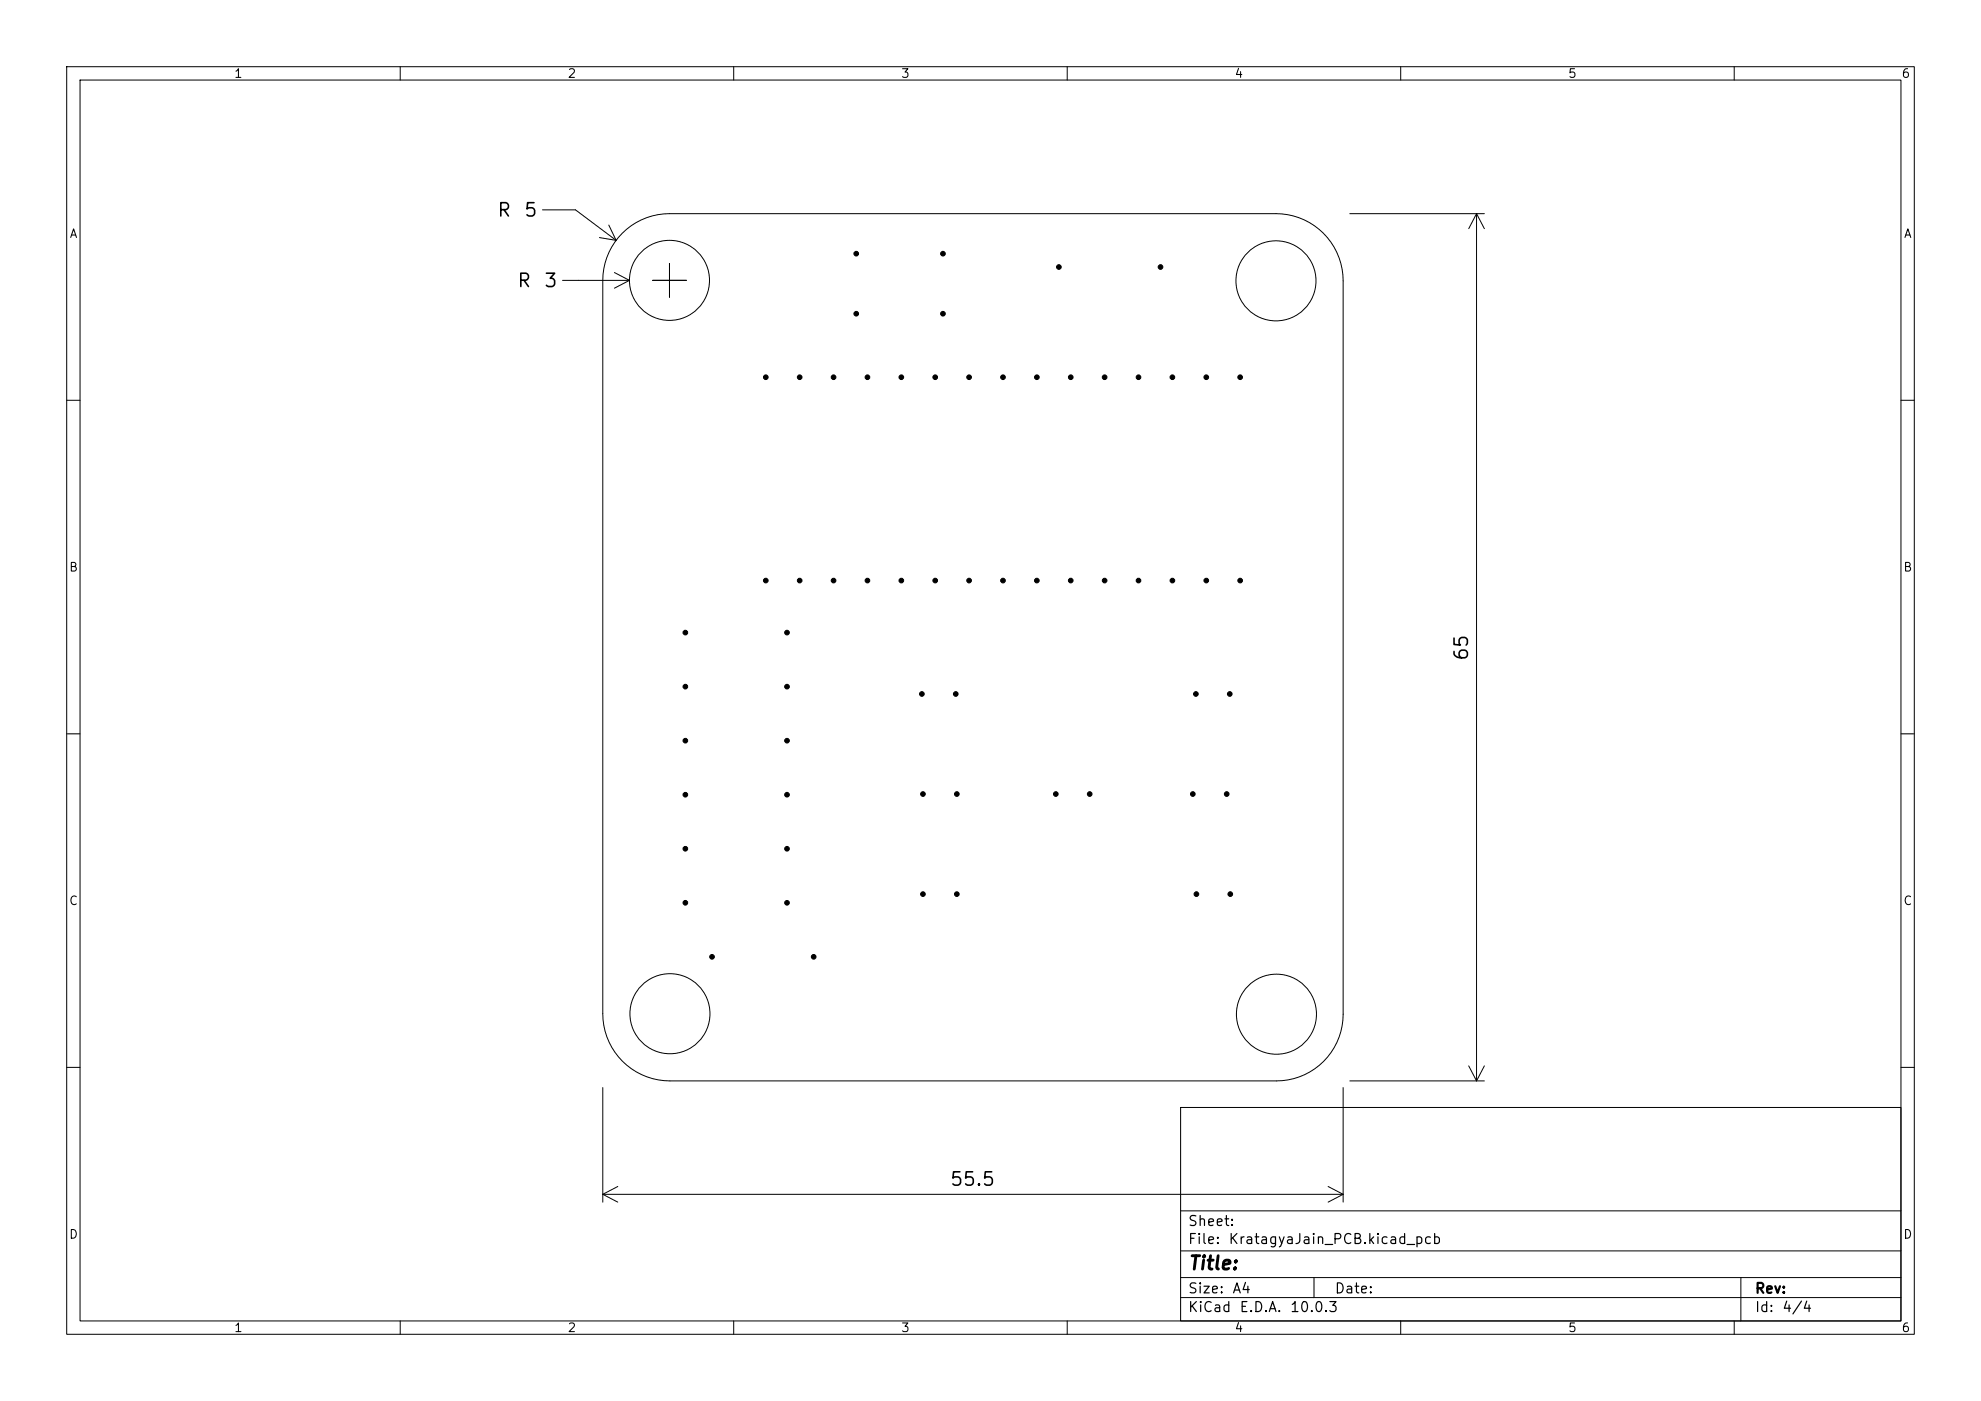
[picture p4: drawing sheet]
<svg xmlns="http://www.w3.org/2000/svg" width="297mm" height="210mm" viewBox="0 0 297 210" stroke-linecap="round" stroke-linejoin="round" font-family="sans-serif">
<defs><g id="words">
<g font-size="2">
<text x="74.4" y="33">R</text>
<text x="78.4" y="33">5</text>
<text x="77.4" y="43.6">R</text>
<text x="81.4" y="43.6">3</text>
<text x="220.6" y="99.2" transform="rotate(-90 220.6 99.2)">65</text>
<text x="142.3" y="178.3">55.5</text>
<text x="178" y="190.8">Title:</text>
</g>
<g font-size="1.5">
<text x="178" y="184.2">Sheet:</text>
<text x="178" y="186.9">File:</text>
<text x="184.1" y="186.9">KratagyaJain_PCB.kicad_pcb</text>
<text x="178" y="197.1">KiCad</text>
<text x="178" y="194.3">Size:</text>
<text x="184.7" y="194.3">A4</text>
<text x="185.7" y="197.1">E.D.A.</text>
<text x="193.3" y="197.1">10.0.3</text>
<text x="200" y="194.3">Date:</text>
<text x="263" y="194.3">Rev:</text>
<text x="263" y="197.1">Id:</text>
<text x="267.1" y="197.1">4/4</text>
</g>
<g font-size="1.3">
<text x="35" y="12">1</text>
<text x="85" y="12">2</text>
<text x="135" y="12">3</text>
<text x="185" y="12">4</text>
<text x="235" y="12">5</text>
<text x="285" y="12">6</text>
<text x="10.3" y="36">A</text>
<text x="285.4" y="36">A</text>
<text x="10.3" y="86">B</text>
<text x="285.3" y="86">B</text>
<text x="10.3" y="136">C</text>
<text x="285.3" y="136">C</text>
<text x="10.3" y="186">D</text>
<text x="285.3" y="186">D</text>
<text x="35" y="200">1</text>
<text x="85" y="200">2</text>
<text x="135" y="200">3</text>
<text x="185" y="200">4</text>
<text x="235" y="200">5</text>
<text x="285" y="200">6</text>
</g>
</g></defs>
<g fill="none" stroke="#000" stroke-width=".15">
<path d="M10 10h277v190h-277zM12 12h273v186h-273zM60 10v2M110 10v2M160 10v2M210 10v2M260 10v2M81.3 31.5h5l6.1 4.5M89.9 35.6l2.5 .4M91.3 33.7l1.1 2.3M93.3 35a10 10 0 0 1 7.1-3h90.9a10.1 10.1 0 0 1 10.1 10.1v109.9a10 10 0 0 1-10 10h-91a10.1 10.1 0 0 1-10-10v-110a10 10 0 0 1 2.9-7zM100.4 39.5v5.1"/>
<path d="M202.4 32h20.1M221.4 32v130M221.4 32l1.1 2.3M221.4 32l-1.2 2.3M84.3 42h10.1M92.1 40.9l2.3 1.1M94.4 42l-2.3 1.2M97.8 42h5.1M10 60h2M285 60h2M10 110h2M285 110h2"/>
<path d="M220.2 159.8l1.2 2.2M222.5 159.8l-1.1 2.2M10 160h2M90.4 163v17.2M90.4 179h111M90.4 179l2.2 1.2M92.6 177.9l-2.2 1.1M177 166h108v32h-108zM199.1 177.9l2.3 1.1M201.4 163v17.2M201.4 179l-2.3 1.2M202.4 162h20.1"/>
<path d="M285 160h2M60 198v2M110 198v2M160 198v2M177 194.5h108M177 191.5h108M177 187.5h108M177 181.5h108M197 191.5v3M210 198v2M260 198v2M261 191.5v6.5"/>
<circle cx="100.4" cy="42" r="6"/>
<circle cx="191.3" cy="42.1" r="6"/>
<circle cx="100.4" cy="152" r="6"/>
<circle cx="191.4" cy="152" r="6"/>
</g>
<g fill="#000" stroke="#000" stroke-width=".15">
<circle cx="128.4" cy="38" r=".35"/>
<circle cx="141.4" cy="38" r=".35"/>
<circle cx="114.8" cy="56.5" r=".35"/>
<circle cx="119.9" cy="56.5" r=".35"/>
<circle cx="125" cy="56.5" r=".35"/>
<circle cx="128.4" cy="47" r=".35"/>
<circle cx="130.1" cy="56.5" r=".35"/>
<circle cx="135.1" cy="56.5" r=".35"/>
<circle cx="140.2" cy="56.5" r=".35"/>
<circle cx="141.4" cy="47" r=".35"/>
<circle cx="145.3" cy="56.5" r=".35"/>
<circle cx="150.4" cy="56.5" r=".35"/>
<circle cx="155.5" cy="56.5" r=".35"/>
<circle cx="158.8" cy="40" r=".35"/>
<circle cx="160.5" cy="56.5" r=".35"/>
<circle cx="165.6" cy="56.5" r=".35"/>
<circle cx="170.7" cy="56.5" r=".35"/>
<circle cx="174" cy="40" r=".35"/>
<circle cx="175.8" cy="56.5" r=".35"/>
<circle cx="180.9" cy="56.5" r=".35"/>
<circle cx="185.9" cy="56.5" r=".35"/>
<circle cx="102.8" cy="94.8" r=".35"/>
<circle cx="114.8" cy="87" r=".35"/>
<circle cx="118" cy="94.8" r=".35"/>
<circle cx="119.9" cy="87" r=".35"/>
<circle cx="125" cy="87" r=".35"/>
<circle cx="130.1" cy="87" r=".35"/>
<circle cx="135.1" cy="87" r=".35"/>
<circle cx="140.2" cy="87" r=".35"/>
<circle cx="145.3" cy="87" r=".35"/>
<circle cx="150.4" cy="87" r=".35"/>
<circle cx="155.5" cy="87" r=".35"/>
<circle cx="160.5" cy="87" r=".35"/>
<circle cx="165.6" cy="87" r=".35"/>
<circle cx="170.7" cy="87" r=".35"/>
<circle cx="175.8" cy="87" r=".35"/>
<circle cx="180.9" cy="87" r=".35"/>
<circle cx="185.9" cy="87" r=".35"/>
<circle cx="102.8" cy="102.9" r=".35"/>
<circle cx="102.8" cy="111" r=".35"/>
<circle cx="102.8" cy="119.1" r=".35"/>
<circle cx="118" cy="102.9" r=".35"/>
<circle cx="118" cy="111" r=".35"/>
<circle cx="118" cy="119.1" r=".35"/>
<circle cx="138.2" cy="104" r=".35"/>
<circle cx="138.4" cy="119" r=".35"/>
<circle cx="143.3" cy="104" r=".35"/>
<circle cx="143.5" cy="119" r=".35"/>
<circle cx="158.3" cy="119" r=".35"/>
<circle cx="163.4" cy="119" r=".35"/>
<circle cx="178.8" cy="119" r=".35"/>
<circle cx="179.3" cy="104" r=".35"/>
<circle cx="183.9" cy="119" r=".35"/>
<circle cx="184.4" cy="104" r=".35"/>
<circle cx="102.8" cy="135.3" r=".35"/>
<circle cx="102.8" cy="127.2" r=".35"/>
<circle cx="118" cy="135.3" r=".35"/>
<circle cx="118" cy="127.2" r=".35"/>
<circle cx="138.4" cy="134" r=".35"/>
<circle cx="143.5" cy="134" r=".35"/>
<circle cx="179.4" cy="134" r=".35"/>
<circle cx="184.5" cy="134" r=".35"/>
<circle cx="106.8" cy="143.4" r=".35"/>
<circle cx="122" cy="143.4" r=".35"/>
</g>
<use href="#words"/>
</svg>
